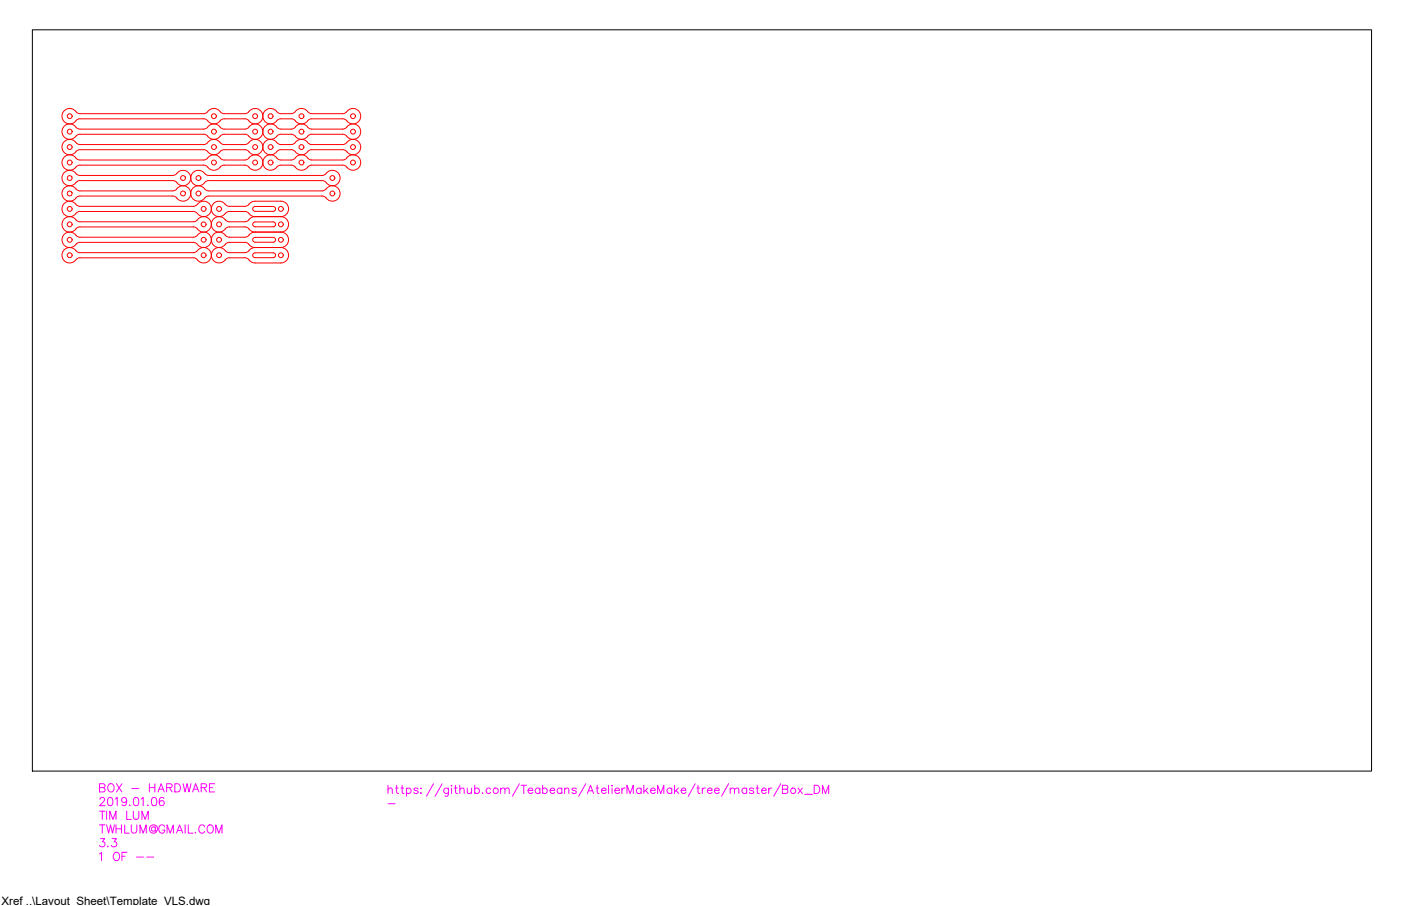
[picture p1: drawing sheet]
<svg xmlns="http://www.w3.org/2000/svg" width="864mm" height="559mm" viewBox="0 0 864 559" stroke-linecap="round" stroke-linejoin="round" font-family="sans-serif">
<defs><g id="words">
<text font-size="7.1" x="1" y="558">Xref ..\Layout_Sheet\Template_VLS.dwg</text>
</g></defs>
<!-- layer: CUT -->
<g fill="none" stroke="#f00" stroke-width=".62">
<path d="M40 78a5 5 0 0 1 8 1h79a6 6 0 0 1 10 0h15a5 5 0 0 1 6-2 5 5 0 0 1 4 4 5 5 0 0 1-4 5 5 5 0 0 1-5-3h-2h-14a6 6 0 0 1-10 0h-79a5 5 0 0 1-6 3 5 5 0 0 1-4-5zM40 68a5 5 0 0 1 8 2h79a6 6 0 0 1 10 0h15a5 5 0 0 1 6-3 5 5 0 0 1 4 5 5 5 0 0 1-4 4 5 5 0 0 1-5-2l-2-1-14 1a6 6 0 0 1-10 0h-79a5 5 0 0 1-6 2 5 5 0 0 1-4-4zM179 70h2a6 6 0 0 1 10 0h22a5 5 0 0 1 5-3 5 5 0 0 1 4 5 5 5 0 0 1-3 4 5 5 0 0 1-6-2l-1-1-21 1a6 6 0 0 1-10 0l-2-1M179 80l2-1a6 6 0 0 1 10 0h22a5 5 0 0 1 5-2 5 5 0 0 1 4 4 5 5 0 0 1-3 5 5 5 0 0 1-6-3h-1h-21a6 6 0 0 1-10 0h-2M180 70h-8a5 5 0 0 0-6-3 5 5 0 0 0-4 5 5 5 0 0 0 4 4 5 5 0 0 0 5-2l2-1h7M180 80l-8-1a5 5 0 0 0-6-2 5 5 0 0 0-4 4 5 5 0 0 0 4 5 5 5 0 0 0 5-3h2h7M40 87a5 5 0 0 1 8 2h79a6 6 0 0 1 10 0h15a5 5 0 0 1 6-3 5 5 0 0 1 4 5 5 5 0 0 1-4 4 5 5 0 0 1-5-2l-2-1-14 1a6 6 0 0 1-10 0h-79a5 5 0 0 1-6 2 5 5 0 0 1-4-4zM179 89h2a6 6 0 0 1 10 0h22a5 5 0 0 1 5-3 5 5 0 0 1 4 5 5 5 0 0 1-3 4 5 5 0 0 1-6-2l-1-1-21 1a6 6 0 0 1-10 0l-2-1M179 99l2-1a6 6 0 0 1 10 0h22a5 5 0 0 1 5-2 5 5 0 0 1 4 3 5 5 0 0 1-2 5 5 5 0 0 1-6-1M180 89h-8a5 5 0 0 0-6-3 5 5 0 0 0-4 5 5 5 0 0 0 4 4 5 5 0 0 0 5-2l2-1h7M180 99l-8-1a5 5 0 0 0-6-2 5 5 0 0 0-4 4 5 5 0 0 0 3 5 5 5 0 0 0 6-2M40 106a5 5 0 0 1 8 2h60a5 5 0 0 1 5-3 5 5 0 0 1 5 5 5 5 0 0 1-4 4 5 5 0 0 1-6-2l-1-1-59 1a5 5 0 0 1-6 2 5 5 0 0 1-4-4z"/>
<path d="M47 103l2-1h77l2 1M47 103a5 5 0 0 1-8 0 5 5 0 0 1 1-7 5 5 0 0 1 7 2l2 1 78-1a6 6 0 0 1 10 0h15a5 5 0 0 1 5-2 5 5 0 0 1 5 3 5 5 0 0 1-3 5 5 5 0 0 1-6-1M128 103a5 5 0 0 0 8 0M129 118l-2-1a5 5 0 0 0-5-2 5 5 0 0 0-4 4 5 5 0 0 0 3 5 5 5 0 0 0 6-3h2M129 108h-2a5 5 0 0 0-5-3 5 5 0 0 0-4 5 5 5 0 0 0 3 4 5 5 0 0 0 6-2l2-1M129 118l71-1a5 5 0 0 1 6-2 5 5 0 0 1 4 4 5 5 0 0 1-4 5 5 5 0 0 1-6-3h-1M129 108h71a5 5 0 0 1 6-3 5 5 0 0 1 4 5 5 5 0 0 1-4 4 5 5 0 0 1-6-2l-1-1h-70M136 103l2-1h13l2 1M179 102l3 1M180 102h-7l-2 1M182 103a5 5 0 0 0 8 0M190 103l2-1h19l3 1"/>
<path d="M40 135a5 5 0 0 1 8 1h73a5 5 0 0 1 5-2 5 5 0 0 1 4 4 5 5 0 0 1-4 5 5 5 0 0 1-5-2l-1-1h-72a5 5 0 0 1-6 3 5 5 0 0 1-4-5zM47 132l2-2h71l2 2M47 132a5 5 0 0 1-8 0 5 5 0 0 1 1-7 5 5 0 0 1 7 2h2h72a5 5 0 0 1 5-3 5 5 0 0 1 4 5 5 5 0 0 1-3 4 5 5 0 0 1-5-1M49 121h-1a5 5 0 0 1-6 3 5 5 0 0 1-4-5 5 5 0 0 1 4-4 5 5 0 0 1 5 2l2 1 59-1a5 5 0 0 1 5-2 5 5 0 0 1 5 4 5 5 0 0 1-4 5 5 5 0 0 1-6-3h-2M49 121h57M129 121h70M139 132l2-2h10l2 2M139 132a5 5 0 0 1-7 0 5 5 0 0 1 1-7 5 5 0 0 1 7 2h1h10l6-3h16a5 5 0 0 1 5 5 5 5 0 0 1-5 5M153 132l2 1 2 1M156 128l1-1h11a1.5 1.5 0 0 1 2 2 1.5 1.5 0 0 1-2 1h-11l-1-1zM156 137h1h11a1.5 1.5 0 0 1 2 1 1.5 1.5 0 0 1-2 2h-11l-1-1zM157 134h-2l-4 3-11-1a5 5 0 0 0-6-2 5 5 0 0 0-4 4 5 5 0 0 0 4 5 5 5 0 0 0 6-2l1-1h10l2 1a5 5 0 0 0 4 2"/>
<path d="M157 134h16M173 134a5 5 0 0 1 5 4 5 5 0 0 1-5 5M40 145a5 5 0 0 1 8 1h73a5 5 0 0 1 5-3 5 5 0 0 1 4 5 5 5 0 0 1-4 5 5 5 0 0 1-5-3l-1-1-72 1a5 5 0 0 1-6 3 5 5 0 0 1-4-5zM40 154a5 5 0 0 1 8 2h73a5 5 0 0 1 5-3 5 5 0 0 1 4 4 5 5 0 0 1-4 5 5 5 0 0 1-5-2l-1-1h-72a5 5 0 0 1-6 3 5 5 0 0 1-4-5zM156 147l12-1a1.5 1.5 0 0 1 2 2 1.5 1.5 0 0 1-2 1h-11a1.5 1.5 0 0 1-1-1 1.5 1.5 0 0 1 0-1zM156 156h12a1.5 1.5 0 0 1 2 1 1.5 1.5 0 0 1-2 2h-11a1.5 1.5 0 0 1-1-1 1.5 1.5 0 0 1 0-2zM157 143l-2 1-4 2h-11a5 5 0 0 0-6-3 5 5 0 0 0-4 5 5 5 0 0 0 4 5 5 5 0 0 0 6-3l1-1h10l2 1a5 5 0 0 0 4 3M157 153h-2l-4 3h-11a5 5 0 0 0-6-3 5 5 0 0 0-4 4 5 5 0 0 0 4 5 5 5 0 0 0 6-2l1-1h10l2 1a5 5 0 0 0 4 2h16a5 5 0 0 0 5-5 5 5 0 0 0-5-4M157 143h16M157 153h16M173 143a5 5 0 0 1 5 5 5 5 0 0 1-5 5"/>
<circle cx="43" cy="72" r="1.5"/>
<circle cx="132" cy="72" r="1.5"/>
<circle cx="157" cy="72" r="1.5"/>
<circle cx="167" cy="72" r="1.5"/>
<circle cx="186" cy="72" r="1.5"/>
<circle cx="218" cy="72" r="1.5"/>
<circle cx="43" cy="81" r="1.5"/>
<circle cx="43" cy="91" r="1.5"/>
<circle cx="132" cy="81" r="1.5"/>
<circle cx="132" cy="91" r="1.5"/>
<circle cx="157" cy="81" r="1.5"/>
<circle cx="157" cy="91" r="1.5"/>
<circle cx="167" cy="81" r="1.5"/>
<circle cx="167" cy="91" r="1.5"/>
<circle cx="186" cy="81" r="1.5"/>
<circle cx="186" cy="91" r="1.5"/>
<circle cx="218" cy="81" r="1.5"/>
<circle cx="218" cy="91" r="1.5"/>
<circle cx="43" cy="119" r="1.5"/>
<circle cx="43" cy="110" r="1.5"/>
<circle cx="43" cy="100" r="1.5"/>
<circle cx="113" cy="110" r="1.5"/>
<circle cx="113" cy="119" r="1.5"/>
<circle cx="122" cy="119" r="1.5"/>
<circle cx="122" cy="110" r="1.5"/>
<circle cx="132" cy="100" r="1.5"/>
<circle cx="157" cy="100" r="1.5"/>
<circle cx="167" cy="100" r="1.5"/>
<circle cx="186" cy="100" r="1.5"/>
<circle cx="205" cy="119" r="1.5"/>
<circle cx="205" cy="110" r="1.5"/>
<circle cx="218" cy="100" r="1.5"/>
<circle cx="43" cy="129" r="1.5"/>
<circle cx="43" cy="138" r="1.5"/>
<circle cx="126" cy="129" r="1.5"/>
<circle cx="126" cy="138" r="1.5"/>
<circle cx="135" cy="138" r="1.5"/>
<circle cx="135" cy="129" r="1.5"/>
<circle cx="173" cy="138" r="1.5"/>
<circle cx="173" cy="129" r="1.5"/>
<circle cx="43" cy="148" r="1.5"/>
<circle cx="43" cy="157" r="1.5"/>
<circle cx="126" cy="148" r="1.5"/>
<circle cx="126" cy="157" r="1.5"/>
<circle cx="135" cy="157" r="1.5"/>
<circle cx="135" cy="148" r="1.5"/>
<circle cx="173" cy="157" r="1.5"/>
<circle cx="173" cy="148" r="1.5"/>
</g>
<!-- layer: 0 -->
<path d="M20 18h825v458h-825z" fill="none" stroke="#000" stroke-width=".62"/>
<!-- layer: ANNO -->
<g fill="none" stroke="#f0f" stroke-width=".62">
<path d="M61 486h3l1-2-4-1v5h4v-1l-1-1M62 493l1-1h1l1 1-1 2-3 2h4M67 484a2.4 2.4 0 0 1 3 2 2.4 2.4 0 0 1-3 2l-1-1zM67 492h1a2.6 2.6 0 0 1 2 2 2.6 2.6 0 0 1-2 3 3 3 0 0 1-1-5zM71 493l1-1v5M72 483l3 5M75 483l-3 5M78 494a1.6 1.6 0 0 1-2 1 1.6 1.6 0 0 1-1-3 1.6 1.6 0 0 1 3 1v1a2.4 2.4 0 0 1-2 3l-1-1M80 496v1M81 486h5M83 492h1a2.6 2.6 0 0 1 2 2 2.6 2.6 0 0 1-2 3 3 3 0 0 1-1-5zM87 493l1-1v5"/>
<path d="M91 496v1M92 483v5M92 486h3M94 492h1a2.6 2.6 0 0 1 2 2 2.6 2.6 0 0 1-2 3 3 3 0 0 1-1-5zM95 483v5M97 488l2-5 2 5M98 487h3M101 493v-1a1.6 1.6 0 0 0-3 1v3a1.6 1.6 0 0 0 3 0 1.6 1.6 0 0 0-1-2 1.6 1.6 0 0 0-2 1M103 486h3v-2l-3-1v5M104 486l2 2M108 483h1a2.7 2.7 0 0 1 2 3 2.7 2.7 0 0 1-2 2h-1zM113 483l1 5 1-5 2 5 1-5"/>
<path d="M119 488l2-5 2 5M119 487h3M124 486h3v-2l-3-1v5M126 486l1 2M129 486h2M132 483h-3v5h3M239 487l1-1h2v3M239 484v5M239 496h5M244 486h1M244 484v4l2 1M247 486h2"/>
<path d="M248 484v4l1 1M251 487a1.6 1.6 0 0 1 2 0 1.6 1.6 0 0 1 0 2 1.6 1.6 0 0 1-2 0M251 486v5M258 487l-1-1-2 1 3 1v1h-2h-1M259 489h1zM259 486v1zM267 483l-4 8M273 483l-5 8M276 486v5h-2M276 487a1.6 1.6 0 0 0-2 0 1.6 1.6 0 0 0 0 2 1.6 1.6 0 0 0 2 0M278 485h1zM278 486v3"/>
<path d="M280 486h2M281 484v4v1h1M283 487l2-1h1v3M283 484v5M288 486v3h1l2-1M291 486v3M293 487a1.6 1.6 0 0 1 2 0 1.6 1.6 0 0 1 0 2 1.6 1.6 0 0 1-2 0M293 484v5M297 489h1M303 487a1.6 1.6 0 0 0-3 0 1.6 1.6 0 0 0 0 2 1.6 1.6 0 0 0 3 0M309 487l1-1h1v3M309 486v3"/>
<path d="M311 487l1-1h2v3M320 483l-4 8M321 484h4M323 484v5M326 487h2a1.6 1.6 0 0 0-2-1 1.6 1.6 0 0 0 0 3 1.6 1.6 0 0 0 2 0M333 487a1.6 1.6 0 0 0-3 0 1.6 1.6 0 0 0 0 2 1.6 1.6 0 0 0 3 0M333 486v3M334 487a1.6 1.6 0 0 1 3 0 1.6 1.6 0 0 1 0 2 1.6 1.6 0 0 1-3 0M334 484v5M339 487h3a1.6 1.6 0 0 0-2-1 1.6 1.6 0 0 0-1 3 1.6 1.6 0 0 0 2 0h1M346 487a1.6 1.6 0 0 0-2 0 1.6 1.6 0 0 0 0 2 1.6 1.6 0 0 0 2 0M346 486v3"/>
<path d="M348 487l1-1h1l1 3M348 486v3M355 487l-1-1h-1v1l2 1v1h-1h-1M361 483l-4 8M362 489l2-5 2 5M363 488h2M367 486h2M368 484v4l1 1M371 487h3a1.6 1.6 0 0 0-2-1 1.6 1.6 0 0 0-2 2 1.6 1.6 0 0 0 2 1h2M375 484v5M377 484v1zM377 486v3"/>
<path d="M379 487h3a1.6 1.6 0 0 0-2-1 1.6 1.6 0 0 0-1 3 1.6 1.6 0 0 0 2 0h1M383 486v3M385 486h-1l-1 1M386 489v-5l2 5 2-5v5M395 487a1.6 1.6 0 0 0-2 0 1.6 1.6 0 0 0 0 2 1.6 1.6 0 0 0 2 0M395 486v3M397 484v5M398 487l2 2M399 486l-2 2M401 487h3a1.6 1.6 0 0 0-2-1 1.6 1.6 0 0 0-1 3 1.6 1.6 0 0 0 2 0h1M405 489v-5l2 5 2-5v5M414 487a1.6 1.6 0 0 0-2 0 1.6 1.6 0 0 0 0 2 1.6 1.6 0 0 0 2 0"/>
<path d="M414 486v3M416 484v5M417 487l1 2M418 486l-2 2M420 487h3a1.6 1.6 0 0 0-2-1 1.6 1.6 0 0 0-1 2 1.6 1.6 0 0 0 1 1h2M429 483l-5 8M430 486h1M430 484v4l1 1M433 486v3M435 486h-1l-1 1M436 487h3a1.6 1.6 0 0 0-2-1 1.6 1.6 0 0 0-1 2 1.6 1.6 0 0 0 1 1h2M440 487h3a1.6 1.6 0 0 0-2-1 1.6 1.6 0 0 0-1 3 1.6 1.6 0 0 0 3 0"/>
<path d="M449 483l-4 8M450 487l1-1h2v3M450 486v3M453 487l1-1h1v3M460 487a1.6 1.6 0 0 0-2 0 1.6 1.6 0 0 0 0 2 1.6 1.6 0 0 0 2 0M460 486v3M465 487l-1-1h-2v1l2 1 1 1h-1h-2M466 486h2M467 484v4v1h1M469 487h3a1.6 1.6 0 0 0-2-1 1.6 1.6 0 0 0-1 3 1.6 1.6 0 0 0 3 0M474 486v3M476 486h-1l-1 1"/>
<path d="M481 483l-4 8M482 487h3l1-2-2-1h-2v5h3l1-1-2-1M492 486l3 3M495 486l-3 3M496 490h5M502 484h2a2.7 2.7 0 0 1 1 3 2.7 2.7 0 0 1-1 2h-2zM507 489v-5l2 5 2-5v5M61 500h4M61 509h4M62 517h3l-2 2a1.7 1.7 0 0 1 2 2 1.7 1.7 0 0 1-2 2 1.7 1.7 0 0 1-2-2M63 500v5M63 509v5"/>
<path d="M66 509l1 5 1-5 1 5 2-5M66 500v5M68 505v-5l2 5 2-5v5M69 517h3l-2 2a1.8 1.8 0 0 1 2 3 1.7 1.7 0 0 1-3-1M72 509v5M72 511h3M75 509v5M77 509v5h3M78 500v5h3M81 509v3l1 2 2-1v-4M82 500v4l2 1h1l1-5M86 514v-5l2 5 2-5v5"/>
<path d="M87 505v-5l2 5 2-5v5M96 511a1.3 1.3 0 0 0-2-1 1.3 1.3 0 0 0 0 2 1.3 1.3 0 0 0 2 0M96 510v3a2.3 2.3 0 0 0 0-4 2.3 2.3 0 0 0-3 1 2.6 2.6 0 0 0 0 3 2.6 2.6 0 0 0 3 0M102 510a1.9 1.9 0 0 0-3-1 1.9 1.9 0 0 0-1 2v1a1.8 1.8 0 0 0 2 2 1.8 1.8 0 0 0 2-2h-2M103 514v-5l2 5 2-5v5M109 514l2-5 2 5M109 512h3M114 509v5M116 509v5h3M120 513l1 1M126 510a1.9 1.9 0 0 0-2-1 1.9 1.9 0 0 0-1 2v1a1.9 1.9 0 0 0 1 2 1.9 1.9 0 0 0 2-1M128 509h1a2.4 2.4 0 0 1 3 2 2.4 2.4 0 0 1-3 3l-1-2z"/>
<path d="M133 514v-5l2 5 2-5v5M61 527l2-1v5M66 522h1M70 526h1a2.4 2.4 0 0 1 3 2 2.4 2.4 0 0 1-3 3l-1-2zM75 528h2M78 526h-3v5M84 529h4M90 529h5"/>
<circle cx="306" cy="488" r="1.7"/>
<circle cx="489" cy="488" r="1.7"/>
</g>
<use href="#words"/>
</svg>
